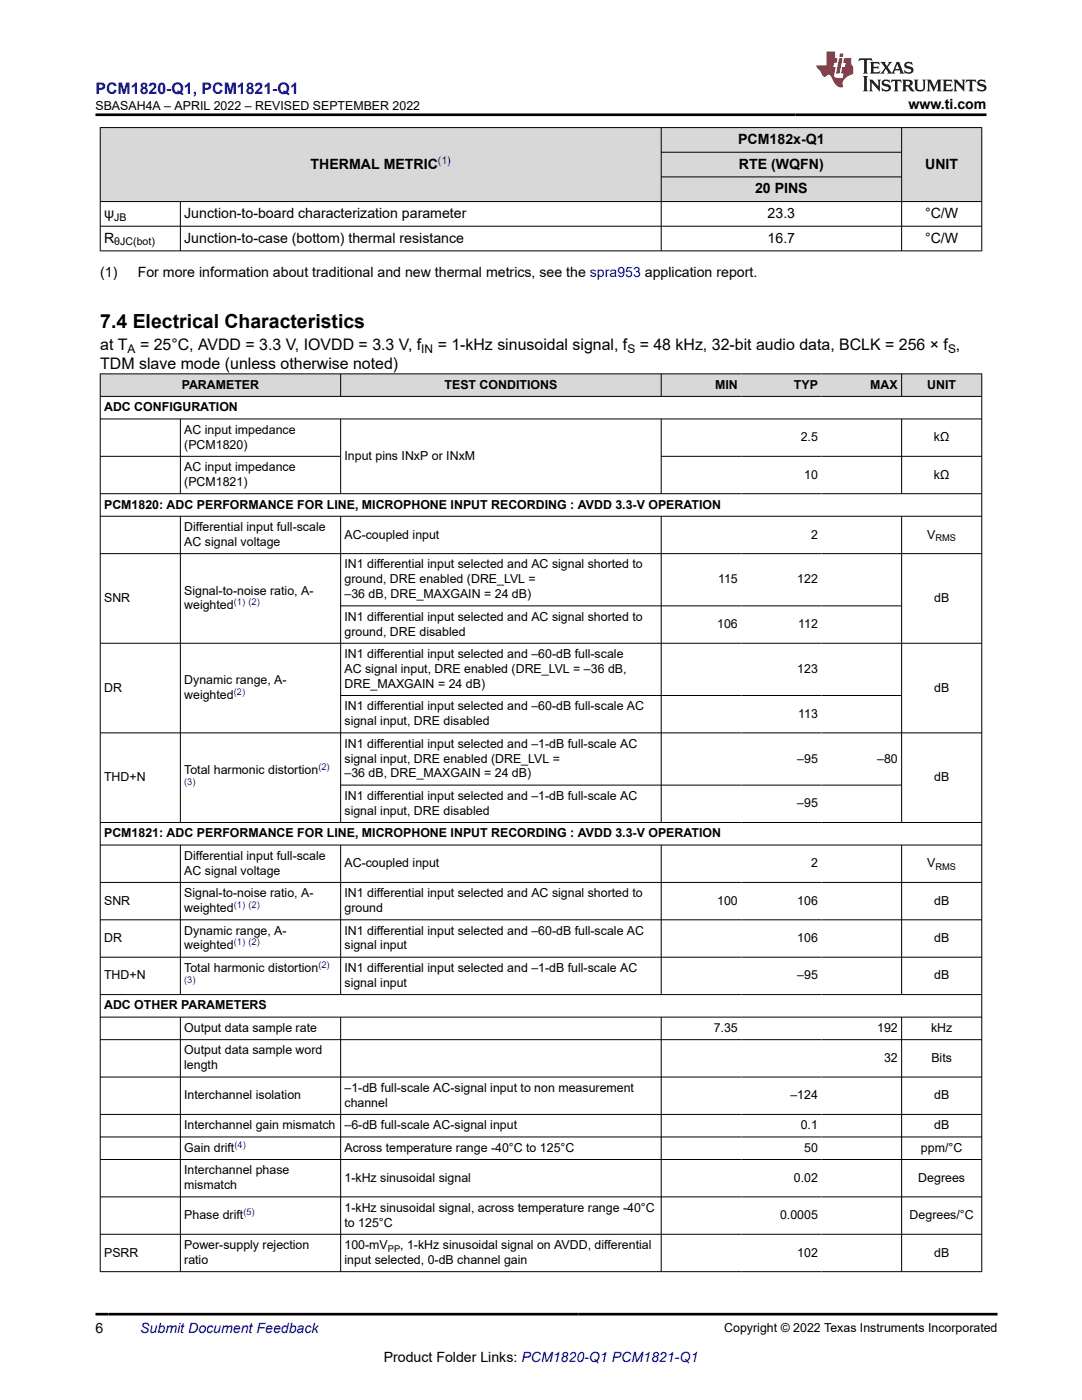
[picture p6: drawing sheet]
<svg xmlns="http://www.w3.org/2000/svg" width="216mm" height="279mm" viewBox="0 0 216 279" stroke-linecap="round" stroke-linejoin="round" font-family="sans-serif">
<defs><g id="words">
<text font-size="3.9" x="20" y="65.4">7.4 Electrical Characteristics</text>
<text font-size="3.2" fill="#00f" x="19" y="18.7">PCM1820-Q1, PCM1821-Q1</text>
<g font-size="3.2">
<text x="20" y="69.8">at T</text>
<text x="27.9" y="69.8">= 25°C, AVDD = 3.3 V, IOVDD = 3.3 V, f</text>
<text x="87.3" y="69.8">= 1-kHz sinusoidal signal, f</text>
<text x="127.7" y="69.8">= 48 kHz, 32-bit audio data, BCLK = 256 × f ,</text>
<text x="20" y="73.6">TDM slave mode (unless otherwise noted)</text>
</g>
<g font-size="2.8">
<text x="181.3" y="21.8">www.ti.com</text>
<text x="147.3" y="28.7">PCM182x-Q1</text>
<text x="62" y="33.7">THERMAL METRIC</text>
<text x="147.5" y="33.7">RTE (WQFN)</text>
<text x="184.6" y="33.7">UNIT</text>
<text x="150.7" y="38.6">20 PINS</text>
<text x="20.8" y="43.5">ψ</text>
<text x="36.8" y="43.5">Junction-to-board characterization parameter</text>
<text x="153.2" y="43.5">23.3</text>
<text x="184.6" y="43.5">°C/W</text>
<text x="20.8" y="48.4">R</text>
<text x="36.8" y="48.4">Junction-to-case (bottom) thermal resistance</text>
<text x="153.2" y="48.4">16.7</text>
<text x="184.6" y="48.4">°C/W</text>
<text x="20" y="55.2">(1)</text>
<text x="27.5" y="55.2">For more information about traditional and new thermal metrics, see the spra953 application report.</text>
<text x="19" y="266.1">6</text>
<text x="76.6" y="271.7">Product Folder Links: PCM1820-Q1 PCM1821-Q1</text>
</g>
<text font-size="2.8" fill="#00f" x="28" y="266.1">Submit Document Feedback</text>
<g font-size="2.5">
<text x="19" y="21.9">SBASAH4A – APRIL 2022 – REVISED SEPTEMBER 2022</text>
<text x="36.3" y="77.6">PARAMETER</text>
<text x="88.7" y="77.6">TEST CONDITIONS</text>
<text x="142.7" y="77.6">MIN</text>
<text x="158.4" y="77.6">TYP</text>
<text x="173.7" y="77.6">MAX</text>
<text x="185" y="77.6">UNIT</text>
<text x="20.8" y="82.1">ADC CONFIGURATION</text>
<text x="36.8" y="86.6">AC input impedance</text>
<text x="36.8" y="89.5">(PCM1820)</text>
<text x="159.8" y="88.1">2.5</text>
<text x="186.4" y="88.1">kΩ</text>
<text x="36.8" y="94">AC input impedance</text>
<text x="68.7" y="91.8">Input pins INxP or INxM</text>
<text x="160.5" y="95.5">10</text>
<text x="186.4" y="95.5">kΩ</text>
<text x="20.8" y="101.5">PCM1820: ADC PERFORMANCE FOR LINE, MICROPHONE INPUT RECORDING : AVDD 3.3-V OPERATION</text>
<text x="36.8" y="97">(PCM1821)</text>
<text x="36.8" y="106">Differential input full-scale</text>
<text x="68.7" y="107.5">AC-coupled input</text>
<text x="161.8" y="107.5">2</text>
<text x="185" y="107.5">V</text>
<text x="36.8" y="109">AC signal voltage</text>
<text x="68.7" y="113.5">IN1 differential input selected and AC signal shorted to</text>
<text x="36.8" y="118.7">Signal-to-noise ratio, A-</text>
<text x="68.7" y="116.4">ground, DRE enabled (DRE_LVL =</text>
<text x="68.7" y="119.4">–36 dB, DRE_MAXGAIN = 24 dB)</text>
<text x="143.3" y="116.4">115</text>
<text x="159.1" y="116.4">122</text>
<text x="20.8" y="120.1">SNR</text>
<text x="36.8" y="121.6">weighted</text>
<text x="68.7" y="123.9">IN1 differential input selected and AC signal shorted to</text>
<text x="143.1" y="125.4">106</text>
<text x="159.3" y="125.4">112</text>
<text x="186.4" y="120.1">dB</text>
<text x="68.7" y="126.8">ground, DRE disabled</text>
<text x="68.7" y="131.3">IN1 differential input selected and –60-dB full-scale</text>
<text x="36.8" y="136.5">Dynamic range, A-</text>
<text x="68.7" y="134.3">AC signal input, DRE enabled (DRE_LVL = –36 dB,</text>
<text x="68.7" y="137.3">DRE_MAXGAIN = 24 dB)</text>
<text x="159.1" y="134.3">123</text>
<text x="20.8" y="138">DR</text>
<text x="36.8" y="139.5">weighted</text>
<text x="68.7" y="141.8">IN1 differential input selected and –60-dB full-scale AC</text>
<text x="159.3" y="143.2">113</text>
<text x="186.4" y="138">dB</text>
<text x="68.7" y="144.7">signal input, DRE disabled</text>
<text x="68.7" y="149.2">IN1 differential input selected and –1-dB full-scale AC</text>
<text x="20.8" y="155.9">THD+N</text>
<text x="36.8" y="154.4">Total harmonic distortion</text>
<text x="68.7" y="152.2">signal input, DRE enabled (DRE_LVL =</text>
<text x="68.7" y="155.1">–36 dB, DRE_MAXGAIN = 24 dB)</text>
<text x="159.1" y="152.2">–95</text>
<text x="175" y="152.2">–80</text>
<text x="186.4" y="155.9">dB</text>
<text x="68.7" y="159.6">IN1 differential input selected and –1-dB full-scale AC</text>
<text x="159.1" y="161.1">–95</text>
<text x="20.8" y="167.1">PCM1821: ADC PERFORMANCE FOR LINE, MICROPHONE INPUT RECORDING : AVDD 3.3-V OPERATION</text>
<text x="68.7" y="162.6">signal input, DRE disabled</text>
<text x="36.8" y="171.6">Differential input full-scale</text>
<text x="68.7" y="173.1">AC-coupled input</text>
<text x="161.8" y="173.1">2</text>
<text x="185" y="173.1">V</text>
<text x="36.8" y="174.6">AC signal voltage</text>
<text x="36.8" y="179.1">Signal-to-noise ratio, A-</text>
<text x="68.7" y="179.1">IN1 differential input selected and AC signal shorted to</text>
<text x="20.8" y="180.5">SNR</text>
<text x="36.8" y="182">weighted</text>
<text x="68.7" y="182">ground</text>
<text x="143.1" y="180.5">100</text>
<text x="159.1" y="180.5">106</text>
<text x="186.4" y="180.5">dB</text>
<text x="20.8" y="188">DR</text>
<text x="36.8" y="186.5">Dynamic range, A-</text>
<text x="36.8" y="189.5">weighted</text>
<text x="68.7" y="186.5">IN1 differential input selected and –60-dB full-scale AC</text>
<text x="68.7" y="189.5">signal input</text>
<text x="159.1" y="188">106</text>
<text x="186.4" y="188">dB</text>
<text x="20.8" y="195.5">THD+N</text>
<text x="36.8" y="194">Total harmonic distortion</text>
<text x="68.7" y="194">IN1 differential input selected and –1-dB full-scale AC</text>
<text x="68.7" y="197">signal input</text>
<text x="159.1" y="195.5">–95</text>
<text x="186.4" y="195.5">dB</text>
<text x="20.8" y="201.5">ADC OTHER PARAMETERS</text>
<text x="36.8" y="205.9">Output data sample rate</text>
<text x="142.4" y="205.9">7.35</text>
<text x="175" y="205.9">192</text>
<text x="185.8" y="205.9">kHz</text>
<text x="36.8" y="210.4">Output data sample word</text>
<text x="36.8" y="213.4">length</text>
<text x="176.4" y="211.9">32</text>
<text x="185.8" y="211.9">Bits</text>
<text x="36.8" y="219.4">Interchannel isolation</text>
<text x="68.7" y="217.9">–1-dB full-scale AC-signal input to non measurement</text>
<text x="68.7" y="220.9">channel</text>
<text x="157.7" y="219.4">–124</text>
<text x="186.4" y="219.4">dB</text>
<text x="36.8" y="225.4">Interchannel gain mismatch</text>
<text x="68.7" y="225.4">–6-dB full-scale AC-signal input</text>
<text x="159.8" y="225.4">0.1</text>
<text x="186.4" y="225.4">dB</text>
<text x="36.8" y="229.9">Gain drift</text>
<text x="68.7" y="229.9">Across temperature range -40°C to 125°C</text>
<text x="160.5" y="229.9">50</text>
<text x="183.8" y="229.9">ppm/°C</text>
<text x="36.8" y="234.4">Interchannel phase</text>
<text x="36.8" y="237.3">mismatch</text>
<text x="68.7" y="235.8">1-kHz sinusoidal signal</text>
<text x="158.4" y="235.8">0.02</text>
<text x="183.2" y="235.8">Degrees</text>
<text x="36.8" y="243.3">Phase drift</text>
<text x="68.7" y="241.8">1-kHz sinusoidal signal, across temperature range -40°C</text>
<text x="68.7" y="244.8">to 125°C</text>
<text x="155.7" y="243.3">0.0005</text>
<text x="181.5" y="243.3">Degrees/°C</text>
<text x="20.8" y="250.8">PSRR</text>
<text x="36.8" y="249.3">Power-supply rejection</text>
<text x="68.7" y="249.3">100-mV</text>
<text x="79.9" y="249.3">, 1-kHz sinusoidal signal on AVDD, differential</text>
<text x="159.1" y="250.8">102</text>
<text x="186.4" y="250.8">dB</text>
<text x="36.8" y="252.3">ratio</text>
<text x="68.7" y="252.3">input selected, 0-dB channel gain</text>
<text x="144.5" y="265.8">Copyright © 2022 Texas Instruments Incorporated</text>
</g>
<g font-size="2.4">
<text x="25.5" y="70.4">A</text>
<text x="84.1" y="70.4">IN</text>
<text x="125.2" y="70.4">S</text>
<text x="189.2" y="70.4">S</text>
</g>
<text font-size="2.1" fill="#00f" x="87.4" y="32.7">(1)</text>
<g font-size="2.1">
<text x="22.8" y="44.1">JB</text>
<text x="22.8" y="49">θJC(bot)</text>
</g>
<g font-size="1.9">
<text x="186.7" y="108">RMS</text>
<text x="186.7" y="173.6">RMS</text>
<text x="77.4" y="249.8">PP</text>
</g>
<g font-size="1.9" fill="#00f">
<text x="46.6" y="120.8">(1) (2)</text>
<text x="46.6" y="138.7">(2)</text>
<text x="63.5" y="153.6">(2)</text>
<text x="36.8" y="156.6">(3)</text>
<text x="46.6" y="181.2">(1) (2)</text>
<text x="46.6" y="188.7">(1) (2)</text>
<text x="36.8" y="196.1">(3)</text>
<text x="63.5" y="193.2">(2)</text>
<text x="46.8" y="229">(4)</text>
<text x="48.6" y="242.5">(5)</text>
</g>
</g></defs>
<g fill="#d8d8d8">
<path d="M20 25.5h175.9v4.9h-175.9z" fill-rule="evenodd"/>
<path d="M20.1 25.5h111.8v14.7h-111.8z" fill-rule="evenodd"/>
<path d="M132 25.5h47.8v4.8h-47.8z" fill-rule="evenodd"/>
<path d="M180 25.5h15.8v14.7h-15.8z" fill-rule="evenodd"/>
<path d="M132 30.4h47.8v4.8h-47.8z" fill-rule="evenodd"/>
<path d="M132 35.4h47.8v4.8h-47.8z" fill-rule="evenodd"/>
</g>
<path d="M19.9 25.5h176.1M20 25.4v24.7M131.9 25.4v24.7M131.9 30.4h48.1M131.9 35.3h48.1M179.9 25.4v24.7M195.9 25.4v24.7M19.9 40.2h176.1M19.9 45.1h176.1M19.9 50.1h176.1M36 40.2v9.9" fill="none" stroke="#000" stroke-width=".2"/>
<g fill="#d8d8d8">
<path d="M20 74.6h175.9v4.5h-175.9z" fill-rule="evenodd"/>
<path d="M20.1 74.7h47.8v4.3h-47.8z" fill-rule="evenodd"/>
<path d="M68 74.7h63.9v4.3h-63.9z" fill-rule="evenodd"/>
<path d="M132 74.7h15.9v4.3h-15.9z" fill-rule="evenodd"/>
<path d="M147.9 74.7h16v4.3h-16z" fill-rule="evenodd"/>
<path d="M163.9 74.7h15.9v4.3h-15.9z" fill-rule="evenodd"/>
<path d="M180 74.7h15.8v4.3h-15.8z" fill-rule="evenodd"/>
</g>
<g fill="none" stroke="#000" stroke-width=".2">
<path d="M19.9 74.6h176.1M19.9 79.1h176.1M20 74.6v179.3M68 74.6v4.6M131.9 74.6v4.6M179.9 74.6v4.6M195.9 74.6v179.3M19.9 83.6h176.1M19.9 91.1h48.1M19.9 98.5h176.1M36 83.6v15M68 83.6v15"/>
<path d="M131.9 83.6v15M131.9 91.1h64.1M179.9 83.6v15M19.9 103h176.1M19.9 110.5h176.1M36 103v61.2M68 103v61.2M131.9 103v61.2M179.9 103v61.2M19.9 128.4h176.1M68 120.9h112M68 138.8h112"/>
<path d="M19.9 146.3h176.1M68 156.7h112M19.9 164.1h176.1M19.9 168.6h176.1M19.9 176.1h176.1M36 168.6v30M68 168.6v30M131.9 168.6v30M179.9 168.6v30M19.9 183.6h176.1M19.9 191h176.1M19.9 198.5h176.1"/>
<path d="M19.9 203h176.1M19.9 207.5h176.1M19.9 214.9h176.1M36 203v50.9M68 203v50.9M131.9 203v50.9M179.9 203v50.9M19.9 222.4h176.1M19.9 226.9h176.1M19.9 231.4h176.1M19.9 238.9h176.1M19.9 246.3h176.1"/>
<path d="M19.9 253.8h176.1"/>
</g>
<path d="M171.5 11.6l-.2 .6 .5-.2h.6v.1v2.2l-.2 .4h1l-.2-.4v-2.2v-.1h.5l.5 .2-.1-.6zM173.6 12.4l.2 .3v1.6l-.2 .4h1.9l.1-.6a1.08 1.08 0 0 1-1.3 .2v-.7h.6l.4 .2v-.7l-.4 .2h-.6v-.5l.2-.2a1 1 0 0 1 1 .3l-.1-.5zM175.7 12.4l.9 1.1-1 1.2h.9l-.2-.2 .5-.8 .4 .8-.2 .2h1.6l-.2-.2 .2-.5h.9l.1 .5-.1 .2h.9l-.2-.4-.8-1.9h-.5l-.9 2.1-.9-1.1 .9-1h-.8l.2 .2-.4 .6-.4-.6 .2-.2zM179 12.8l.4 1h-.7zM180.7 12.5a.65 .65 0 0 0-.2 .7 .65 .65 0 0 0 .6 .5l.6 .1 .1 .3a.79 .79 0 0 1-.7 .4 .79 .79 0 0 1-.7-.5l.1 .7 .2-.1a.93 .93 0 0 0 1.1 0 .93 .93 0 0 0 .4-.9 1.46 1.46 0 0 0-1.2-.6l-.1-.3a1.09 1.09 0 0 1 1.2 .2l-.2-.6-.1 .1-.5-.2zM172.2 15.2l.2 .4v2.2l-.2 .4h1l-.2-.4v-2.2l.2-.4zM173.4 15.9l.2 .4v1.5l-.2 .4h.8l-.3-.4 .1-1.3 1.6 1.8v-2l.2-.4h-.7l.1 .2 .1 1.1-1.2-1.3zM176.2 16a.65 .65 0 0 0-.2 .8 .65 .65 0 0 0 .6 .4l.6 .2 .1 .2a.79 .79 0 0 1-.7 .4 .79 .79 0 0 1-.7-.5l.1 .7 .2-.1a.93 .93 0 0 0 1.1 .1 .93 .93 0 0 0 .4-1 1.46 1.46 0 0 0-1.2-.5l-.1-.4a1.09 1.09 0 0 1 1.2 .2l-.1-.6-.2 .1-.5-.1zM177.9 15.9l-.1 .6a.63 .63 0 0 1 .8-.3v1.6l-.3 .4h1l-.2-.4v-1.6a.66 .66 0 0 1 .8 .3l-.1-.6zM180 15.9l.2 .4v1.5l-.2 .4h1l-.2-.2-.1-.7h.5l.1 .2a.79 .79 0 0 0 1.2 .6l-1-.9a.61 .61 0 0 0 .6-.6 .61 .61 0 0 0-.5-.7zM180.8 16.2h.1a.47 .47 0 0 1 .5 .1 .47 .47 0 0 1 .1 .5l-.1 .1-.7 .1zM182.3 15.9l.2 .2a2.27 2.27 0 0 0 .4 2 1.04 1.04 0 0 0 1.7-.7v-1.3l.2-.2h-.8l.2 .4v1.1a.6 .6 0 0 1-.6 .6 .6 .6 0 0 1-.6-.6v-1.1l.3-.4zM184.9 15.9l.2 .4v1.5l-.2 .4h.8l-.3-.4v-1.4l.9 1.9 .9-1.9v1.4l-.3 .4h1l-.2-.4v-1.5l.2-.4h-.8l-.7 1.5-.6-1.5zM188.1 15.9l.2 .4v1.5l-.2 .4h1.9l.1-.6a1.09 1.09 0 0 1-1.3 .2v-.7h.6l.4 .2v-.6l-.4 .2h-.6v-.6l.2-.1a1.01 1.01 0 0 1 1 .3l-.1-.6zM190.2 15.9l.3 .4v1.5l-.3 .4h.8l-.2-.4v-1.3l1.6 1.8v-2l.2-.4h-.7l.2 .2v1.1l-1.2-1.3zM192.8 15.9l-.1 .6a.63 .63 0 0 1 .8-.3v1.6l-.3 .4h1l-.2-.4v-1.6a.66 .66 0 0 1 .8 .3l-.1-.6zM195.2 16a.65 .65 0 0 0-.2 .8 .65 .65 0 0 0 .6 .4l.6 .2 .2 .2a.79 .79 0 0 1-.7 .4 .79 .79 0 0 1-.7-.5l.1 .7 .2-.1a.93 .93 0 0 0 1 .1 .93 .93 0 0 0 .5-1 1.46 1.46 0 0 0-1.3-.5v-.4a1.09 1.09 0 0 1 1.2 .2l-.2-.6-.2 .1-.5-.1z" fill="#231f20"/>
<path d="M164.9 10.3v2.7h-2l.1 .4 .8 1a.95 .95 0 0 0 1 .9 .59 .59 0 0 1 .5-.4 .59 .59 0 0 1 .5 .3l.4 .8a1.59 1.59 0 0 0 2.1 1.4 1.61 1.61 0 0 1 1-2.3l1-.3-.1-1.5a1.59 1.59 0 0 1-.3-1.7h-1.5l-.2 .9h.6l-.2 .9h-.5l-.2 .9v.3l.4 .1-.1 .9h-.7a.73 .73 0 0 1-1-.7l.3-1.5h-.5l.1-.9h.5l.2-.9h-.5v-1.3zM167.4 11.6l-.6 3.1h.7l.6-3.1zM167.6 10.7l-.1 .6h.7l.1-.6z" fill="#ed1c24"/>
<path d="M19 22.9h177.8M19 262.3h180" fill="none" stroke="#000" stroke-width=".53"/>
<use href="#words"/>
</svg>
